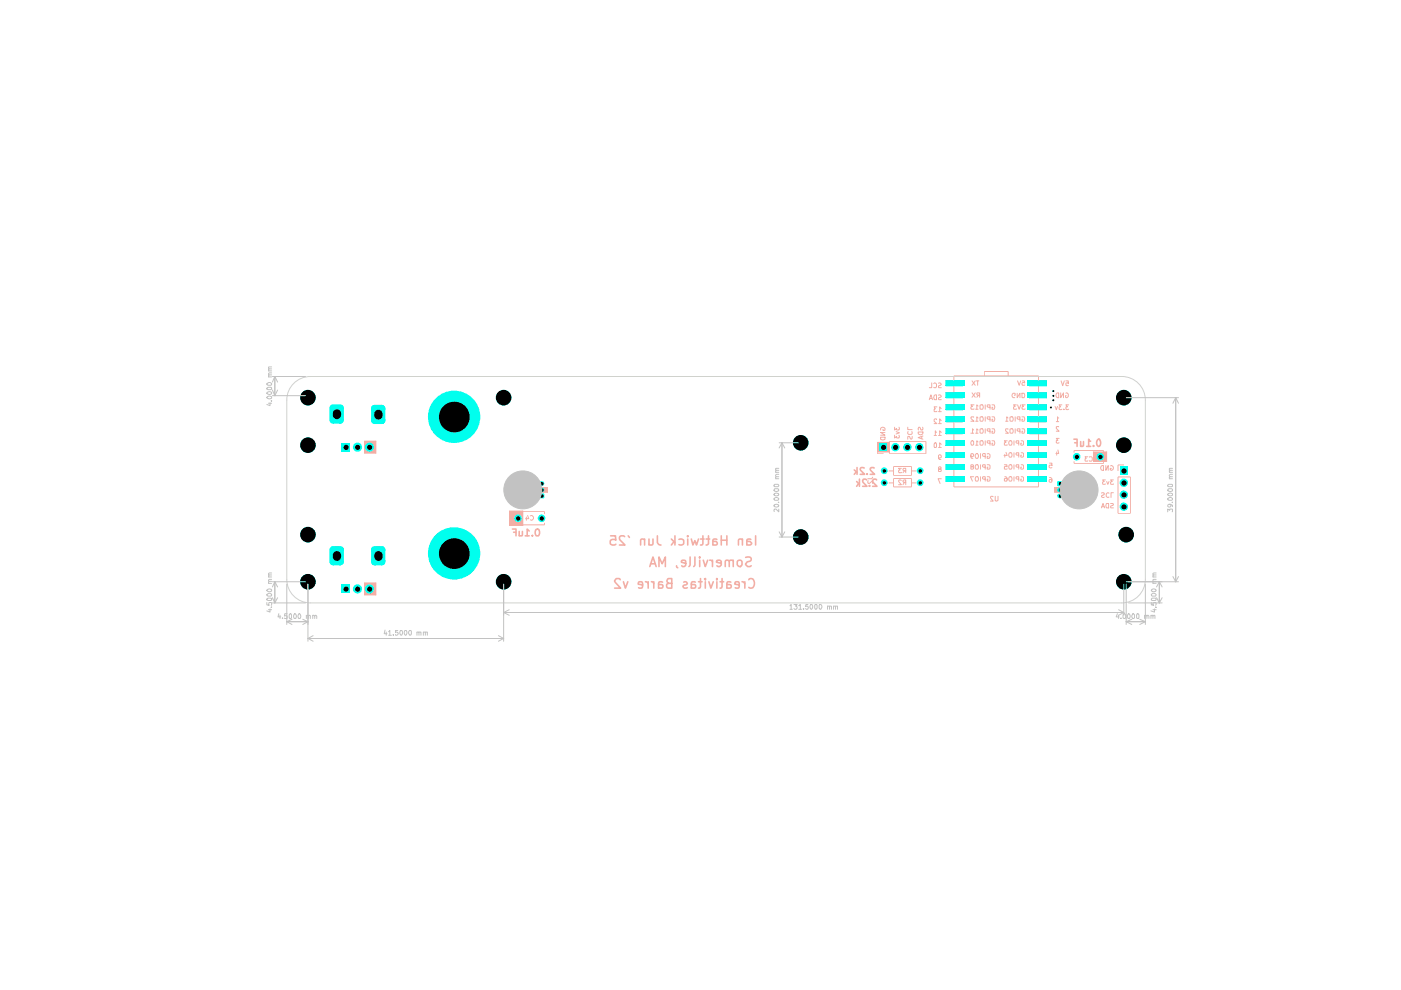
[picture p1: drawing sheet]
<svg xmlns="http://www.w3.org/2000/svg" width="297mm" height="210mm" viewBox="0 0 297 210" stroke-linecap="round" stroke-linejoin="round" font-family="sans-serif">
<g fill="#00c6c4">
<path d="M217.8 80.7h2.1v1.2h-2.1z"/>
<path d="M218.3 80.8h3.6v1h-3.6z"/>
</g>
<path d="M218.3 80.8h3.5v1h-3.5z" fill="none" stroke="#00c6c4" stroke-width=".21"/>
<g fill="#00c6c4">
<path d="M217.8 83.3h2.1v1.1h-2.1z"/>
<path d="M218.3 83.3h3.6v1.1h-3.6z"/>
</g>
<path d="M218.3 83.3h3.5v1h-3.5z" fill="none" stroke="#00c6c4" stroke-width=".21"/>
<g fill="#00c6c4">
<path d="M217.8 85.8h2.1v1.2h-2.1z"/>
<path d="M218.3 85.9h3.6v1h-3.6z"/>
</g>
<path d="M218.3 85.8h3.5v1.1h-3.5z" fill="none" stroke="#00c6c4" stroke-width=".21"/>
<g fill="#00c6c4">
<path d="M217.8 88.3h2.1v1.2h-2.1z"/>
<path d="M218.3 88.4h3.6v1h-3.6z"/>
</g>
<path d="M218.3 88.4h3.5v1h-3.5z" fill="none" stroke="#00c6c4" stroke-width=".21"/>
<g fill="#00c6c4">
<path d="M217.8 90.9h2.1v1.2h-2.1z"/>
<path d="M218.3 91h3.6v1h-3.6z"/>
</g>
<path d="M218.3 90.9h3.5v1h-3.5z" fill="none" stroke="#00c6c4" stroke-width=".21"/>
<g fill="#00c6c4">
<path d="M202.6 88.3h2v1.2h-2z"/>
<path d="M200.6 88.4h3.5v1h-3.5z"/>
</g>
<path d="M200.6 88.4h3.5v1h-3.5z" fill="none" stroke="#00c6c4" stroke-width=".21"/>
<g fill="#00c6c4">
<path d="M202.6 85.8h2v1.2h-2z"/>
<path d="M200.6 85.9h3.5v1h-3.5z"/>
</g>
<path d="M200.6 85.8h3.5v1.1h-3.5z" fill="none" stroke="#00c6c4" stroke-width=".21"/>
<g fill="#00c6c4">
<path d="M202.6 83.3h2v1.1h-2z"/>
<path d="M200.6 83.3h3.5v1.1h-3.5z"/>
</g>
<path d="M200.6 83.3h3.5v1h-3.5z" fill="none" stroke="#00c6c4" stroke-width=".21"/>
<g fill="#00c6c4">
<path d="M202.6 90.9h2v1.2h-2z"/>
<path d="M200.6 91h3.5v1h-3.5z"/>
</g>
<path d="M200.6 90.9h3.5v1h-3.5z" fill="none" stroke="#00c6c4" stroke-width=".21"/>
<g fill="#00c6c4">
<path d="M202.6 80.7h2v1.2h-2z"/>
<path d="M200.6 80.8h3.5v1h-3.5z"/>
</g>
<path d="M200.6 80.8h3.5v1h-3.5z" fill="none" stroke="#00c6c4" stroke-width=".21"/>
<g fill="#00c6c4">
<path d="M217.8 98.5h2.1v1.2h-2.1z"/>
<path d="M218.3 98.6h3.6v1h-3.6z"/>
</g>
<path d="M218.3 98.5h3.5v1.1h-3.5z" fill="none" stroke="#00c6c4" stroke-width=".21"/>
<g fill="#00c6c4">
<path d="M217.8 93.4h2.1v1.2h-2.1z"/>
<path d="M218.3 93.5h3.6v1h-3.6z"/>
</g>
<path d="M218.3 93.5h3.5v1h-3.5z" fill="none" stroke="#00c6c4" stroke-width=".21"/>
<g fill="#00c6c4">
<path d="M217.8 96h2.1v1.1h-2.1z"/>
<path d="M218.3 96h3.6v1.1h-3.6z"/>
</g>
<path d="M218.3 96h3.5v1h-3.5z" fill="none" stroke="#00c6c4" stroke-width=".21"/>
<g fill="#00c6c4">
<path d="M217.8 101h2.1v1.2h-2.1z"/>
<path d="M218.3 101.1h3.6v1h-3.6z"/>
</g>
<path d="M218.3 101.1h3.5v1h-3.5z" fill="none" stroke="#00c6c4" stroke-width=".21"/>
<g fill="#00c6c4">
<path d="M202.6 101h2v1.2h-2z"/>
<path d="M200.6 101.1h3.5v1h-3.5z"/>
</g>
<path d="M200.6 101.1h3.5v1h-3.5z" fill="none" stroke="#00c6c4" stroke-width=".21"/>
<g fill="#00c6c4">
<path d="M202.6 96h2v1.1h-2z"/>
<path d="M200.6 96h3.5v1.1h-3.5z"/>
</g>
<path d="M200.6 96h3.5v1h-3.5z" fill="none" stroke="#00c6c4" stroke-width=".21"/>
<g fill="#00c6c4">
<path d="M202.6 98.5h2v1.2h-2z"/>
<path d="M200.6 98.6h3.5v1h-3.5z"/>
</g>
<path d="M200.6 98.5h3.5v1.1h-3.5z" fill="none" stroke="#00c6c4" stroke-width=".21"/>
<g fill="#00c6c4">
<path d="M202.6 93.4h2v1.2h-2z"/>
<path d="M200.6 93.5h3.5v1h-3.5z"/>
</g>
<path d="M200.6 93.5h3.5v1h-3.5z" fill="none" stroke="#00c6c4" stroke-width=".21"/>
<g fill="none" stroke="#f2aea5" stroke-width=".21">
<path d="M202.2 79.7h18v23.5h-18zM208.7 79.7v-.9h5.1v.9M188.4 99.9h1.1M188.6 93.6h7.7v2.6h-7.7zM189.5 98.9h3.8v1.9h-3.8zM189.7 90.6v.6l.4-.4 .1 .4h.4v-.6M189.7 92.3v.6l.4-.4 .1 .4h.4v-.6M190 91.5l.7 .3-.7 .2M191.1 99.3h-.6l.4 .3-.4 .2 .1 .4 .5-.1M191.8 99.8l-.4 .4M192 99.8l-.5-.1v-.4h.5v.9M192.5 90.6v.5h.9"/>
<path d="M192.5 91.5v.4l.1 .2h.6l.2-.2-.1-.4M193.3 99.9h.9M193.4 92.5v.4l-.2 .2-.2-.2-.2-.4h-.3v.6M194.7 91.6h1a.52 .52 0 0 1-.5 .6 .52 .52 0 0 1-.5-.6zM195.4 92.5v.5M195.6 90.6v.6h-.3a.44 .44 0 0 0-.6-.5v.5M195.7 92.4l-1 .4 1 .3M197 84.7l.4-1 .3 1M197.1 84.5h.4M197.5 81.2v1h-.5M198 81.4l.2-.2 .4 .2-.1 .7h-.5M198 83.9l.6-.2v1h-.6z"/>
<path d="M198 92.4h.6M198.1 94l.3-.1 .2 .2-.1 .8h-.4l-.1-.2zM198.6 91.7l-.3-.4v1.1M198.6 89l-.1-.2h-.3l-.2 .2v.3l.6 .5h-.6M198.6 86.3h-.6l.3 .4-.3 .1v.4h.6M199 96.9l.2 .2 .3-.1v-.5l-.3-.1-.2 .2v.6l.2 .2h.3M199 83.8l.3-.1 .3 .3-.2 .2-.4 .2v.3h.6M199 81.3l.3-.1 .3 .2-.2 .3-.4 .2v.2l.6 .1M199 94.9h.6M199 92.4h.6M199 87.3h.6M199 89.8h.6"/>
<path d="M199.2 99.5l-.2 .1v.3l.5 .1v-.5h-.3l-.2-.2 .2-.3 .4 .2-.3 .3M199.6 94.2l-.4-.3v1M199.6 91.7l-.4-.4v1.1M199.6 86.6l-.4-.3v1M199.6 89.1l-.4-.3v1M205.8 96.6v.2a.35 .35 0 0 0 .5 0 .35 .35 0 0 0 0-.5 .35 .35 0 0 0-.5 0v.6l.2 .3h.3M205.8 91.8h.6M206 99h-.2l.1 .5h.4l.1-.2-.1-.3-.5-.1 .1-.4h.4l.1 .2-.2 .3M206 93.5l.4 .1v.6l-.1 .2a.52 .52 0 0 1-.5-.4 .52 .52 0 0 1 .2-.5zM206.1 83.3l.7 .9M206.1 80.8l.7 .9M206.4 88.5l-.5-.1-.1 .2 .7 .7h-.7"/>
<path d="M206.4 91.2l-.2-.3v.9M206.5 85.8h-.7l.4 .4-.4 .1 .1 .5 .6-.1M206.8 83.3l-.7 .9M206.8 80.8l-.7 .9M206.9 98.6h.5v.5l-.1 .4-.4-.1zM206.9 89.3h.5M206.9 91.8h.5M206.9 86.8h.5M206.9 94.4h.5M207 96.2h.2a.66 .66 0 0 1 .1 1h-.4a.66 .66 0 0 1 .1-1zM207 80.8h.5M207.3 80.8v.9"/>
<path d="M207.4 88.6l-.3-.2v.9M207.4 91.2l-.3-.3v.9M207.4 86.1l-.3-.3v1M207.4 93.7l-.3-.2v.9M207.4 83.8l-.3 .4M207.7 83.8l-.6-.1v-.3l.6-.1v.9M207.8 88.5h.6l.1 .5-.2 .3-.5-.1zM207.8 91h.6l.1 .5-.2 .3h-.5zM207.8 85.9h.6l.1 .5-.2 .4-.5-.1zM207.8 93.5h.6l.1 .6-.2 .3-.5-.1zM207.9 96.2v1M207.9 98.5v1"/>
<path d="M208.9 96.8l-.5-.1-.1-.3 .2-.2h.4v1M208.9 99h-.4l-.2-.1 .1-.4h.5v1M208.9 85.8v1M208.9 88.4v.9M208.9 90.9v.9M208.9 93.5v.9M209.3 96.3l.3-.1 .3 .2v.5l-.2 .3h-.4v-.4h.2M209.3 98.5h.4l.2 .2v.6l-.2 .2h-.4v-.5h.2M209.9 88.9l-.6-.1v-.3l.6-.1v.9M209.9 91.4l-.6-.1v-.3l.6-.1v.9M209.9 86.3h-.6v-.4l.6-.1v1M209.9 94l-.6-.1v-.4h.6v.9"/>
<path d="M210.3 88.4l.5 .1 .1 .4-.2 .4h-.4v-.4h.2M210.3 90.9l.5 .1 .1 .4-.2 .4h-.4v-.4h.2M210.3 85.8l.5 .1 .1 .4-.2 .5h-.4v-.5h.2M210.3 93.5h.5l.1 .5-.2 .4h-.4v-.4h.2M213 98.5h.5v.5h-.5v.4h.5M213 96.3v.6M213.2 89.3h.5M213.3 95.9l.2 .7h-.6M213.5 93.5h-.5l.3 .3-.3 .1v.4h.5M213.7 91l-.4-.1-.1 .4 .6 .5h-.6M213.7 88.6l-.2-.2v.9M214 96.1h.5l.1 .5-.2 .3-.4-.1z"/>
<path d="M214 93.5h.5l.1 .6-.2 .3-.4-.1zM214 98.6h.5l.1 .5-.2 .4-.4-.1zM214.1 91h.6l.1 .5-.2 .3h-.5zM214.1 88.5h.6l.1 .5-.2 .3-.5-.1zM215 93.5v.9M215 96v.9M215 98.5v1M215.1 83.8h.1v-.3l-.4-.1a.55 .55 0 0 0 0 .9h.4M215.2 88.4v.9M215.2 90.9v.9M215.5 85.8h-.6l.3 .4-.3 .1v.4h.6M215.7 83.4v.9l.6-.9v.9"/>
<path d="M215.7 80.8l.4 .9 .3-.9M215.7 85.8l.4 1 .3-1M216 96.5h-.4l-.2-.2 .1-.3h.5v.9M216 94h-.4l-.2-.2 .1-.3h.5v.9M216 99h-.4l-.2-.1 .1-.4h.5v1M216.3 91.4l-.6-.1v-.3l.6-.1v.9M216.3 88.9l-.6-.1v-.3l.6-.1v.9M216.5 96h.3l.2 .2v.6l-.2 .1h-.3l-.1-.4h.2M216.5 93.5h.3l.2 .1v.6l-.2 .2h-.3l-.1-.4h.2M216.5 98.5h.3l.2 .2v.6l-.2 .2h-.3l-.1-.5h.2M216.7 83.4l.5 .1 .1 .4-.2 .4h-.4zM216.7 90.9l.5 .1 .1 .4-.2 .4h-.4v-.4h.1"/>
<path d="M216.7 88.4l.5 .1 .1 .4-.2 .4h-.4v-.4h.1M216.8 80.8h.4l.1 .4-.5-.1-.1 .2 .1 .4 .5-.1M217.4 85.8h-.7l.3 .4-.3 .1 .1 .5 .6-.1M225 80.8l.3 1 .4-1M226 80.8h.5v.5h-.5v.4h.5M188.4 102.4h1.1M189.5 101.5h3.8v1.7h-3.8zM191.1 101.8h-.4l-.2 .1 .6 .9h-.6M191.8 102.3l-.4 .5M192 102.3h-.5l-.1-.4 .6-.1v1M193.3 102.4h.9M199.6 101.5h-.7l.4 1"/>
<path d="M206.4 101.1h-.6l.4 .9M206.9 101.2h.5v.5l-.1 .3-.4-.1zM207.9 101.1v.9M208.9 101.6h-.4l-.2-.2 .1-.3h.5v.9M209.3 101.1h.4l.2 .1v.6l-.2 .2h-.4v-.4h.2M210.6 105.3l-.4-.1-.2 .2 .6 .8h-.6M211 105.2v1h.2l.4-.1v-.9M213 101.1h.3a.73 .73 0 0 1 .2 .9l-.5-.1v-.4l.3-.1 .2 .2M214 101.2h.5l.1 .5-.2 .3-.4-.1zM215 101.1v.9M216 101.6h-.4l-.2-.2 .1-.3h.5v.9M216.5 101.1h.3l.2 .1v.6l-.2 .2h-.3l-.1-.4h.2"/>
<path d="M223.6 103.4h2.4v1h-2.4z"/>
</g>
<path d="M223.6 103.4h2.4v1h-2.4z" fill="#f2aea5"/>
<g fill="none" stroke="#f2aea5" stroke-width=".21">
<path d="M222.5 98.2h.5v.5l-.5-.1-.1 .4 .3 .2 .3-.1M223.7 86.2l.3 .7 .2-.7M224 83.5l.5-.2v1a.55 .55 0 0 1-.6-.3 .55 .55 0 0 1 .1-.5zM224 89.4h.5M224 95.8v.7M224.3 95.4l.2 .8h-.6M224.5 90.5h-.5v.3l.6 .6h-.6M224.5 88.6l-.3-.2v1M224.6 92.9h-.6l.3 .5-.3 .1v.4h.6M224.9 83.3v1l.6-1v1M225.1 85.8h-.5l.3 .5h-.3v.5h.5M225.6 86.8v.1"/>
<path d="M226 83.4l.2-.1 .3 .3v.5l-.3 .2-.3-.1v-.3h.2M226.6 85.8h-.6l.3 .5h-.3v.5h.6M227.7 96v-.5h6.3v.5M227.7 97.8v.4h6.3v-.4M230.6 96.8h-.5l.2 .4-.2 .1v.4h.5M231 96.9l.4-.1 .2 .2v.6l-.2 .2-.4-.1M231.8 95.8h2.8v2.1h-2.8zM222.5 101.2h.3l.2 .3v.7l-.3 .1-.3-.2 .1-.4h.4l.1 .1M233.5 104.5h.6v.4a.44 .44 0 0 0-.5 .5h.5M233.5 107.7l.4-.9 .3 .9M233.6 107.4h.5M234.4 101.8h-.6l.3 .3-.3 .1v.4h.6"/>
<path d="M234.5 106.8h.5v.9l-.5-.1zM234.6 102.1l.3 .6 .2-.6M235.1 104.5h-.2l-.4 .2v.5l.4 .3 .2-.1M235.5 106.8h.5a.44 .44 0 0 1-.1 .4 .44 .44 0 0 1-.4 .1l.1 .4h.5M236.1 104.5h-.5v1M236.1 101.8h-.6l.3 .3-.3 .1v.4h.6M237 101.1h2.7v7.7h-2.7z"/>
</g>
<path d="M227.7 93.1h.7v1.5M227.9 93.9h.5M229.1 93.6v1M229.7 93.6v.9l-.2 .1-.4-.1M230.4 94.6h.8M231.2 93.5l-.3-.1-.1-.3v1.5M231.8 94.5v.1M232.7 93.3l.1-.2a.89 .89 0 0 1 .4 1.5h-.2a.87 .87 0 0 1-.3-1.3z" fill="none" stroke="#f2aea5" stroke-width=".34"/>
<path d="M231.8 95.8h2.8v2.1h-2.8z" fill="#f2aea5"/>
<path d="M186.1 93.8h2.4v2h-2.4zM233.4 98.9l.5-.2v1a.55 .55 0 0 1-.5-.2 .55 .55 0 0 1 0-.6zM234.5 98.7v1l.5-1v1M235.5 98.8a.46 .46 0 0 1 .6 .5 .46 .46 0 0 1-.7 .3v-.3h.2M238.3 98.6h-1.3v1.3" fill="none" stroke="#f2aea5" stroke-width=".21"/>
<path d="M186.1 93.8h2.4v2h-2.4z" fill="#f2aea5"/>
<path d="M186 94.9v1.3h1.3M186.7 92.7h.9v.4l-.4 .2-.4-.1zM187.2 91v.3h.4v-.5a.55 .55 0 0 0-.9 0v.4M187.6 91.7h-.9l.9 .6h-.9M184.1 101.9l-.1 .5 .2 .1 .8-.6v.6M185 101.2l-.2 .3h-.8M77.3 123.6h2.4v2.5h-2.4z" fill="none" stroke="#f2aea5" stroke-width=".21"/>
<path d="M181.1 99.6l.6 .5M181.7 99.1v1.5M183.2 99.2l-.6-.1a.36 .36 0 0 0-.1 .6l.8 .9h-.9M185.3 99.2l-.5-.1-.3 .5 .9 1h-.9M181.5 100.1l-.4 .5M181.6 102.1l.6 .6M182 102.5l-.4 .6M182.2 101.6v1.5M183.7 101.8l-.6-.2-.2 .4 .9 1.1h-.9M183.8 100.5v.1M184.3 102.9v.2M185.9 101.8l-.2-.2h-.4l-.3 .4 .9 1.1h-.9" fill="none" stroke="#f2aea5" stroke-width=".34"/>
<path d="M77.3 123.6h2.4v2.5h-2.4z" fill="#f2aea5"/>
<path d="M77.3 93.5h2.4v2.6h-2.4z" fill="none" stroke="#f2aea5" stroke-width=".21"/>
<path d="M77.3 93.5h2.4v2.6h-2.4z" fill="#f2aea5"/>
<path d="M108 108.4h2.8v3h-2.8zM109.2 108.5v.5M109.2 110.9v.4" fill="none" stroke="#f2aea5" stroke-width=".21"/>
<path d="M108 108.4h2.8v3h-2.8z" fill="#f2aea5"/>
<path d="M108.6 112.2h.8v1.4M108.9 112.8h.5M110.1 112.7v.9M110.8 112.7l-.1 .9-.6-.1M111.4 113.6h.8M112.2 112.6l-.4-.4v1.4M112.9 113.5v.1M113.6 112.3l.3-.1a.79 .79 0 0 1 .6 .6 .79 .79 0 0 1-.4 .8h-.4l-.1-.2-.1-.6z" fill="none" stroke="#f2aea5" stroke-width=".34"/>
<path d="M109.2 108.5h6.3v.5M111.6 109.6v.7M111.9 109.3l.2 .7h-.7M112.5 109.4l.3-.1 .3 .4-.3 .6-.3-.1M113.8 103.4h2.3v1h-2.3zM115.5 110.9v.4h-6.3" fill="none" stroke="#f2aea5" stroke-width=".21"/>
<path d="M113.8 103.4h2.3v1h-2.3z" fill="#f2aea5"/>
<g fill="none" stroke="#f2aea5" stroke-width=".34">
<path d="M129.5 113.6h1l.1 .9a.8 .8 0 0 0-1.2 .2v.5a.77 .77 0 0 0 1.2 .2M132.4 113.8l-.2-.2h-.5l-.3 .2-.1 .4 1.2 1.4h-1.2M133.2 113.6l.2 .3M136.7 114.5l-.1-.1a.48 .48 0 0 0-.8 .1v1.1M136.7 114.3v1.3M137.6 114.3v1.3M137.9 119.5h1M138.4 114.3v1.2l-.5 .1-.3-.2M139.4 113.6v1.4a.71 .71 0 0 0 .7 .6M142.3 114.3l.8 .7M142.9 114.8l-.6 .8M143.1 113.6v2"/>
<path d="M143.4 120l.3 .4M143.9 114.4a.72 .72 0 0 1 1.1 .2v.6a.72 .72 0 0 1-1.1 .3M145.4 119.5l-.9-.3v-.3a.6 .6 0 0 1 .9 .1l-.1 1-.3 .1h-.3l-.2-.1M145.8 113.6v.2M145.8 114.3v1.3M146.3 118.1v1.7l-.2 .3M146.6 114.3l.3 1.3 .4-1 .4 1 .4-1.3M147.3 118.1v1.7l-.2 .3M148.4 118.1v.2M148.4 118.8v1.3M148.5 114.3h.8M149 113.6v1.7l-.1 .2-.4 .1"/>
<path d="M149.1 118.8l.4 1.3 .5-1.3M149.7 114.3h.8M150.2 113.6v1.7l-.5 .3M150.5 118.8l.4 .1 .2 .2M151.1 118.8v1.3M151.1 114.7l.7 .1a.45 .45 0 0 1 .2 .7h-.9M152 114.4h-.8l-.1 1.2M152.9 119.5l-1-.3v-.2a.6 .6 0 0 1 1 0v.8l-.3 .3-.6-.1M152.9 114.5h1.2M152.9 113.6v2M154.1 113.6v2M154.6 119a.47 .47 0 0 0-.4-.2 .47 .47 0 0 0-.4 .2v1.1"/>
<path d="M155.5 118.9l-.3-.1-.5 .1-.1 1.2M155.5 118.8v1.3M156.4 118.9l.6-.1 .3 .3v.6l-.3 .4-.6-.2zM157.4 114.5l-.2-.2-.6 .1v1.2M157.4 114.3v1.3M158.1 118.2a.86 .86 0 0 1 1.2 .2 .46 .46 0 0 1-.5 .6l-.5 .2-.2 .5 .4 .4h.5l.3-.1M158.3 114.7l.7 .1 .4 .5a.74 .74 0 0 1-1.1 .2M159.2 114.4a.6 .6 0 0 0-.9 .1v1.1M160.2 113.6v2M131.5 122.9l-.3-.2h-.5l-.4 .6 1.3 1.4h-1.3M132.2 123.3l.4 1.4 .5-1.4M136.2 124l-.9-.1 .1-.5 .6-.1 .2 .4v.9h-.8"/>
<path d="M136.8 123.3l.5 .2 .1 .3M137.4 123.3v1.4M137.8 120.1l.6-2 .7 2M138.1 123.3l.3 .1 .2 .4M138.6 123.3v1.4M139.6 123.9l.9 .1 .1 .2-.1 .4h-.9M139.7 120.1v-2l.7 1.4 .7-1.4v2M140.5 123.4h-.8l-.1 1.3M141.7 123.7a.52 .52 0 0 0-.4 .5 .52 .52 0 0 0 .4 .5h.7v-2l-.8 .1-.2 .3 .1 .3 .2 .3h.7M145 123.4l.4-.1 .3 .5-.7 .3-.2 .3a.6 .6 0 0 0 .9 .2M146.6 123.9l.8 .1a.45 .45 0 0 1-.2 .7l-.6-.1M147.4 123.4h-.7l-.1 1.3"/>
<path d="M148.1 123.3h.8M148.5 122.7v1.7l-.1 .2-.3 .1M149.5 122.7v.2l-.1-.1 .1-.1v.2M149.5 123.3v1.4M150.3 123.3l.4 1.4 .5-1.4M152 122.7v.2M152 123.3v1.4M152.7 123.3h.7M153.1 122.7v1.7l-.1 .2-.3 .1M154.1 123.9l.9 .1v.2v.4h-.9M155 123.4h-.8l-.1 1.3M156.7 124l-.9-.1 .1-.5 .6-.1 .2 .4-.1 .9h-.7"/>
<path d="M157.3 123.3l.4 .1 .2 .4M157.9 123.3v1.4M158.8 122.9v-.1a.96 .96 0 0 1 1.1 .4 .96 .96 0 0 1-.1 1.2 .65 .65 0 0 1-1 .1"/>
</g>
<g fill="#0fe">
<path d="M114.4 104.9h.8v.5h-.8z"/>
<circle cx="96.3" cy="117.3" r="3.4"/>
<circle cx="106.8" cy="123.3" r="1.65"/>
<circle cx="114.8" cy="109.9" r=".8"/>
<circle cx="96.3" cy="117.3" r="5.5"/>
<circle cx="109.8" cy="109.9" r=".8"/>
<circle cx="96.3" cy="88.4" r="3.4"/>
</g>
<path d="M114.4 104.9h.8v.5h-.8z" fill="none" stroke="#0fe" stroke-width=".51"/>
<path d="M114.7 102.5h.2M114.7 103.9h.2" fill="none" stroke="#0fe" stroke-width="1"/>
<g fill="#0fe">
<path d="M72.4 123.9h1.8v1.8h-1.8z"/>
<path d="M70.6 116.6h1.6v2.5h-1.6z"/>
<circle cx="96.3" cy="88.4" r="5.5"/>
<circle cx="106.8" cy="84.3" r="1.65"/>
<circle cx="75.8" cy="124.9" r=".97"/>
</g>
<path d="M70.6 116.6h1.6v2.5h-1.6z" fill="none" stroke="#0fe" stroke-width="1.5"/>
<path d="M79.4 116.6h1.6v2.5h-1.6z" fill="#0fe"/>
<path d="M79.4 116.6h1.6v2.5h-1.6z" fill="none" stroke="#0fe" stroke-width="1.5"/>
<g fill="#0fe">
<path d="M72.4 94h1.8v1.7h-1.8z"/>
<path d="M70.6 86.5h1.6v2.6h-1.6z"/>
<circle cx="65.3" cy="123.3" r="1.65"/>
<circle cx="78.3" cy="124.9" r=".97"/>
<circle cx="65.3" cy="113.4" r="1.65"/>
<circle cx="78.3" cy="94.8" r=".97"/>
<circle cx="75.8" cy="94.8" r=".97"/>
<circle cx="65.3" cy="84.3" r="1.65"/>
</g>
<path d="M70.6 86.5h1.6v2.6h-1.6z" fill="none" stroke="#0fe" stroke-width="1.5"/>
<path d="M79.4 86.6h1.6v2.5h-1.6z" fill="#0fe"/>
<path d="M79.4 86.6h1.6v2.5h-1.6z" fill="none" stroke="#0fe" stroke-width="1.5"/>
<g fill="#0fe">
<path d="M224.4 102.3h.8v.6h-.8z"/>
<circle cx="65.3" cy="94.4" r="1.65"/>
<circle cx="238.3" cy="102.3" r=".89"/>
<circle cx="238.3" cy="104.9" r=".89"/>
<circle cx="238.3" cy="107.4" r=".89"/>
<circle cx="238.3" cy="123.3" r="1.65"/>
</g>
<path d="M224.4 102.3h.8v.6h-.8z" fill="none" stroke="#0fe" stroke-width=".51"/>
<path d="M224.6 105.1h.3M224.6 103.9h.3" fill="none" stroke="#0fe" stroke-width="1"/>
<g fill="#0fe">
<path d="M202.5 101h2.1v1.2h-2.1z"/>
<path d="M200.6 101.1h3.5v1h-3.5z"/>
<circle cx="238.8" cy="113.4" r="1.65"/>
<circle cx="192.4" cy="94.8" r=".89"/>
<circle cx="194.9" cy="94.8" r=".89"/>
<circle cx="189.8" cy="94.8" r=".89"/>
<circle cx="195.1" cy="99.8" r=".72"/>
<circle cx="195.1" cy="102.3" r=".72"/>
</g>
<path d="M200.6 101.1h3.5v1h-3.5z" fill="none" stroke="#0fe" stroke-width=".21"/>
<g fill="#0fe">
<path d="M202.5 98.5h2.1v1.1h-2.1z"/>
<path d="M200.6 98.5h3.5v1.1h-3.5z"/>
</g>
<path d="M200.6 98.5h3.5v1.1h-3.5z" fill="none" stroke="#0fe" stroke-width=".21"/>
<g fill="#0fe">
<path d="M202.5 95.9h2.1v1.2h-2.1z"/>
<path d="M200.6 96h3.5v1h-3.5z"/>
</g>
<path d="M200.6 96h3.5v1h-3.5z" fill="none" stroke="#0fe" stroke-width=".21"/>
<g fill="#0fe">
<path d="M202.5 93.4h2.1v1.2h-2.1z"/>
<path d="M200.6 93.5h3.5v1h-3.5z"/>
</g>
<path d="M200.6 93.5h3.5v1h-3.5z" fill="none" stroke="#0fe" stroke-width=".21"/>
<g fill="#0fe">
<path d="M202.5 90.8h2.1v1.2h-2.1z"/>
<path d="M200.6 90.9h3.5v1h-3.5z"/>
</g>
<path d="M200.6 90.9h3.5v1h-3.5z" fill="none" stroke="#0fe" stroke-width=".21"/>
<g fill="#0fe">
<path d="M237.4 99h1.7v1.7h-1.7z"/>
<path d="M186.5 94h1.6v1.7h-1.6z"/>
<path d="M217.8 83.2h2v1.2h-2z"/>
<path d="M218.3 83.3h3.5v1h-3.5z"/>
<circle cx="228.3" cy="96.8" r=".8"/>
<circle cx="238.3" cy="84.3" r="1.65"/>
<circle cx="233.3" cy="96.8" r=".8"/>
<circle cx="238.3" cy="94.4" r="1.65"/>
<circle cx="187.5" cy="99.8" r=".72"/>
<circle cx="169.8" cy="93.9" r="1.65"/>
<circle cx="169.8" cy="113.9" r="1.65"/>
<circle cx="187.5" cy="102.3" r=".72"/>
</g>
<path d="M218.3 83.3h3.5v1h-3.5z" fill="none" stroke="#0fe" stroke-width=".21"/>
<g fill="#0fe">
<path d="M217.8 85.8h2v1.1h-2z"/>
<path d="M218.3 85.8h3.5v1.1h-3.5z"/>
</g>
<path d="M218.3 85.8h3.5v1.1h-3.5z" fill="none" stroke="#0fe" stroke-width=".21"/>
<g fill="#0fe">
<path d="M217.8 80.7h2v1.2h-2z"/>
<path d="M218.3 80.8h3.5v1h-3.5z"/>
</g>
<path d="M218.3 80.8h3.5v1h-3.5z" fill="none" stroke="#0fe" stroke-width=".21"/>
<g fill="#0fe">
<path d="M217.8 88.3h2v1.2h-2z"/>
<path d="M218.3 88.4h3.5v1h-3.5z"/>
</g>
<path d="M218.3 88.4h3.5v1h-3.5z" fill="none" stroke="#0fe" stroke-width=".21"/>
<g fill="#0fe">
<path d="M217.8 98.5h2v1.1h-2z"/>
<path d="M218.3 98.5h3.5v1.1h-3.5z"/>
</g>
<path d="M218.3 98.5h3.5v1.1h-3.5z" fill="none" stroke="#0fe" stroke-width=".21"/>
<g fill="#0fe">
<path d="M217.8 95.9h2v1.2h-2z"/>
<path d="M218.3 96h3.5v1h-3.5z"/>
</g>
<path d="M218.3 96h3.5v1h-3.5z" fill="none" stroke="#0fe" stroke-width=".21"/>
<g fill="#0fe">
<path d="M217.8 93.4h2v1.2h-2z"/>
<path d="M218.3 93.5h3.5v1h-3.5z"/>
</g>
<path d="M218.3 93.5h3.5v1h-3.5z" fill="none" stroke="#0fe" stroke-width=".21"/>
<g fill="#0fe">
<path d="M217.8 90.8h2v1.2h-2z"/>
<path d="M218.3 90.9h3.5v1h-3.5z"/>
</g>
<path d="M218.3 90.9h3.5v1h-3.5z" fill="none" stroke="#0fe" stroke-width=".21"/>
<g fill="#0fe">
<path d="M217.8 101h2v1.2h-2z"/>
<path d="M218.3 101.1h3.5v1h-3.5z"/>
</g>
<path d="M218.3 101.1h3.5v1h-3.5z" fill="none" stroke="#0fe" stroke-width=".21"/>
<g fill="#0fe">
<path d="M202.5 88.3h2.1v1.2h-2.1z"/>
<path d="M200.6 88.4h3.5v1h-3.5z"/>
</g>
<path d="M200.6 88.4h3.5v1h-3.5z" fill="none" stroke="#0fe" stroke-width=".21"/>
<g fill="#0fe">
<path d="M202.5 85.8h2.1v1.1h-2.1z"/>
<path d="M200.6 85.8h3.5v1.1h-3.5z"/>
</g>
<path d="M200.6 85.8h3.5v1.1h-3.5z" fill="none" stroke="#0fe" stroke-width=".21"/>
<g fill="#0fe">
<path d="M202.5 83.2h2.1v1.2h-2.1z"/>
<path d="M200.6 83.3h3.5v1h-3.5z"/>
</g>
<path d="M200.6 83.3h3.5v1h-3.5z" fill="none" stroke="#0fe" stroke-width=".21"/>
<g fill="#0fe">
<path d="M202.5 80.7h2.1v1.2h-2.1z"/>
<path d="M200.6 80.8h3.5v1h-3.5z"/>
</g>
<path d="M200.6 80.8h3.5v1h-3.5z" fill="none" stroke="#0fe" stroke-width=".21"/>
<path d="M62 81.6a5 5 0 0 1 3.8-1.8h172a5 5 0 0 1 5 5v38a5 5 0 0 1-5 5h-172a5 5 0 0 1-5-5v-38a5 5 0 0 1 1.2-3.2z" fill="none" stroke="#d0d2cd" stroke-width=".21"/>
<g fill="#000">
<path d="M222.7 86.2l.3 .2-.1 .2-.3-.2zM223.2 83.7l.3 .2-.1 .2-.3-.2zM223.2 84.7l.3 .2-.1 .2-.3-.2zM223.2 82.7l.3 .2-.1 .2-.3-.2z"/>
<circle cx="65.3" cy="94.4" r="1.65"/>
<circle cx="65.3" cy="84.3" r="1.65"/>
<circle cx="73.4" cy="94.9" r=".55"/>
<circle cx="75.8" cy="94.9" r=".55"/>
<circle cx="78.4" cy="94.9" r=".55"/>
<circle cx="96.3" cy="88.4" r="3.3"/>
<circle cx="106.8" cy="84.3" r="1.65"/>
<circle cx="169.8" cy="93.9" r="1.65"/>
<circle cx="187.3" cy="94.9" r=".55"/>
<circle cx="187.5" cy="99.8" r=".38"/>
<circle cx="189.9" cy="94.9" r=".55"/>
<circle cx="192.4" cy="94.9" r=".55"/>
<circle cx="195" cy="94.9" r=".55"/>
<circle cx="195.1" cy="99.8" r=".38"/>
<circle cx="228.3" cy="96.9" r=".47"/>
<circle cx="233.3" cy="96.9" r=".47"/>
<circle cx="238.3" cy="94.4" r="1.65"/>
<circle cx="238.3" cy="84.3" r="1.65"/>
<circle cx="238.3" cy="99.9" r=".55"/>
<circle cx="65.3" cy="113.4" r="1.65"/>
<circle cx="96.3" cy="117.4" r="3.3"/>
<circle cx="109.9" cy="109.9" r=".47"/>
<circle cx="114.9" cy="103.9" r=".38"/>
<circle cx="114.9" cy="105.2" r=".38"/>
<circle cx="114.9" cy="102.6" r=".38"/>
<circle cx="114.9" cy="109.9" r=".47"/>
<circle cx="169.8" cy="113.9" r="1.65"/>
<circle cx="187.5" cy="102.4" r=".38"/>
<circle cx="195.1" cy="102.4" r=".38"/>
<circle cx="224.8" cy="102.6" r=".38"/>
<circle cx="224.8" cy="105.2" r=".38"/>
<circle cx="224.8" cy="103.9" r=".38"/>
<circle cx="238.3" cy="107.5" r=".55"/>
<circle cx="238.3" cy="102.4" r=".55"/>
<circle cx="238.3" cy="104.9" r=".55"/>
<circle cx="238.8" cy="113.4" r="1.65"/>
<circle cx="65.3" cy="123.3" r="1.65"/>
<circle cx="73.4" cy="124.9" r=".55"/>
<circle cx="75.8" cy="124.9" r=".55"/>
<circle cx="78.4" cy="124.9" r=".55"/>
<circle cx="106.8" cy="123.3" r="1.65"/>
<circle cx="238.3" cy="123.3" r="1.65"/>
</g>
<path d="M71.4 87.7v.3M80.2 87.7v.4M71.4 117.7v.4M80.2 117.7v.4" fill="none" stroke="#000" stroke-width="1.8"/>
<circle cx="228.8" cy="103.9" r="4" fill="#c2c2c2"/>
<g fill="none" stroke="#c2c2c2" stroke-width=".21">
<path d="M165.1 99.7h-.6v.4M165.1 99.3h-.6l-.1 .3 .2 .1M165.2 93.9h4.1M165.8 93.9v20M165.8 93.9l.6 1.1M165.8 93.9l-.6 1.1M238.8 84.3h11.1M248.6 99.7h-.6v.4M248.6 99.3h-.6l-.1 .3 .2 .1M249.3 84.3v39M249.3 84.3l.6 1.2M249.3 84.3l-.6 1.2"/>
<path d="M164.1 105.7a.58 .58 0 0 1 1 .1l-.2 .3h-.6zM164.1 102.9l.2-.2h.6l.2 .3-.2 .2h-.6zM164.2 107a.58 .58 0 0 1 .9 .3 .58 .58 0 0 1-1-.1zM164.2 104.6a.58 .58 0 0 1 .9 .3 .58 .58 0 0 1-1-.1zM164.2 103.7l.7-.1 .2 .3a.55 .55 0 0 1-.5 .3 .55 .55 0 0 1-.5-.3zM164.4 101.5h.7M164.4 100.1h.7M165 106.5h.1M165.1 107.9v.6l-.6-.6h-.3v.5M165.1 101.1h-.6v.4M165.1 100.6h-.5l-.2 .1 .2 .4M165.2 113.9h4.1"/>
<path d="M165.2 112.8l.6 1.1M166.4 112.8l-.6 1.1M247.6 108.5v-.6l.4 .3 .1-.3h.4v.6M247.6 105.7l.7-.2 .3 .1v.3l-.2 .2h-.6zM247.6 102.9l.2-.2h.6l.2 .1v.3l-.8 .1zM247.7 104.6l.6-.1 .3 .2a.53 .53 0 0 1-.5 .4 .53 .53 0 0 1-.5-.3zM247.7 103.7l.7-.1 .2 .2a.53 .53 0 0 1-.5 .4 .53 .53 0 0 1-.5-.3zM247.9 101.5h.7M247.9 100.1h.7M248 106.9l.2 .1a.32 .32 0 0 1-.1 .4 .32 .32 0 0 1-.4 0 .32 .32 0 0 1 0-.4 .73 .73 0 0 1 .9 .2v.2M248.5 106.5h.1M248.6 101.1h-.6v.4"/>
<path d="M248.6 100.6h-.5l-.2 .1 .2 .4M106.8 123.9v6.6M106.8 129.9h131.5M106.8 129.9l1.2 .6M108 129.3l-1.2 .6M167.5 128.4l.2-.2v1M167.5 129.2h.5M168.3 128.2h.7l-.3 .3 .3 .3-.1 .3-.4 .1-.2-.2M169.3 128.4l.4-.2v1M169.3 129.2h.6M170.4 129v.2M171.3 128.2h-.4l-.1 .4 .4-.1 .2 .3-.1 .3-.3 .1-.2-.2"/>
<path d="M171.8 128.3l.1-.1a.52 .52 0 0 1 .4 .4 .52 .52 0 0 1-.3 .6l-.3-.4zM172.8 128.2h.4v.1v.6l-.2 .3-.3-.3zM173.8 128.2a.52 .52 0 0 1 .5 .4 .52 .52 0 0 1-.4 .6l-.2-.3zM175.4 128.6h.5v.6M175.4 128.5v.7M175.9 128.6h.4v.6M176.7 128.6l.4-.1v.7M176.7 128.5v.7M177.1 128.6l.5-.1v.7M236.9 130.1l-.2 .7h.6M237.2 129.3l1.1 .6M237.7 131v.1"/>
<path d="M238.3 123.9v6.6M238.3 129.9l-1.1 .6v.6M238.4 130.1a.53 .53 0 0 1 .3 .6 .53 .53 0 0 1-.4 .4l-.2-.1v-.6zM238.8 123.3h11.1M238.8 123.9v8.5M238.8 131.8h4M238.8 131.8l1.2 .6M239.3 130.1a.53 .53 0 0 1 .3 .6 .53 .53 0 0 1-.4 .4l-.2-.6zM239.3 127.8h7.1M240 131.3l-1.2 .5M240.2 130.1l.4 .3v.6l-.2 .1a.54 .54 0 0 1-.5-.4 .54 .54 0 0 1 .3-.6zM241.1 130.1l.4 .3-.1 .7h-.3l-.1-.1v-.6z"/>
<path d="M241.7 131.3l1.1 .5M242.7 130.5h.3l.2 .1v.5M242.7 130.5v.6M242.8 123.9v8.5M242.8 131.8l-1.1 .6M243.2 130.6l.1-.1 .3 .1v.5M244 130.5h.4v.6M244 130.5v.6M244.1 127.7v.6h.5l-.2-.4 .2-.2h.4v.6M244.1 127l.2-.2h.7l.1 .4-.1 .1h-.7zM244.1 126.1a.58 .58 0 0 1 1 0l-.1 .3h-.7zM244.2 125a.58 .58 0 0 1 .9 .2 .56 .56 0 0 1-.5 .3 .56 .56 0 0 1-.5-.4z"/>
<path d="M244.4 130.6l.2-.1h.3v.6M244.4 129.3h.7M244.4 123.7h.7M244.4 122.3h.7M244.8 129.1v.7l-.8-.3M245 128.8h.1M245.1 123.3h-.7l.1 .4M245.1 122.8l-.7 .1v.4h.2M245.1 121.9l-.7 .1 .1 .3M245.1 121.5l-.7 .1v.3h.2M245.2 126.7l.6 1.1M245.8 123.3v4.5"/>
<path d="M245.8 123.3l.6 1.1M245.8 123.3l-.6 1.1M246.4 126.7l-.6 1.1M248.7 122.2l.6 1.1M249.9 122.2l-.6 1.1"/>
<circle cx="228.8" cy="103.9" r="4"/>
</g>
<circle cx="110.8" cy="103.9" r="4" fill="#c2c2c2"/>
<g fill="none" stroke="#c2c2c2" stroke-width=".21">
<path d="M56.9 79.9h.7M56.9 78.6h.7M57.6 79.5h-.5l-.2 .2 .1 .2M57.6 79.1h-.5l-.2 .1 .2 .3M57.6 78.2h-.6v.4M57.6 77.8h-.6l-.1 .2 .2 .2M57.8 79.8h7M58.3 79.8v4.1M58.3 79.8l.6 1.2M58.3 79.8l-.5 1.2M56.6 84.2a.54 .54 0 0 1 .5-.3 .54 .54 0 0 1 .5 .5 .63 .63 0 0 1-1-.2zM56.6 83.3a.54 .54 0 0 1 .5-.3 .54 .54 0 0 1 .5 .5 .63 .63 0 0 1-1-.2z"/>
<path d="M56.6 81.4a.7 .7 0 0 1 1-.1v.3l-.2 .1h-.6zM56.7 82.2l.7-.1 .2 .1v.3l-.8 .1-.2-.1zM56.9 85.5h.7M57.2 85.4v.6l-.6-.2M57.5 85h.1M57.8 83.9h7M57.8 82.7l.5 1.2M58.9 82.7l-.6 1.2M56.6 127.7v.6h.5l-.1-.5 .5-.1v.6M56.6 127l.2-.2h.6l.2 .1v.3l-.8 .1zM56.6 126.1a.7 .7 0 0 1 1-.1v.3l-.2 .1h-.6zM56.6 125.1a.54 .54 0 0 1 .5-.3 .54 .54 0 0 1 .5 .5 .63 .63 0 0 1-1-.2z"/>
<path d="M56.9 129.3h.7M56.9 123.7h.7M56.9 122.3h.7M57.2 129.1v.7l-.6-.3M57.5 128.8h.1M57.6 123.3h-.5l-.2 .1 .1 .3M57.6 122.8h-.5l-.2 .2 .2 .3M57.6 121.9h-.5l-.2 .2 .1 .2M57.6 121.5h-.5l-.2 .2 .2 .2M57.8 123.3h7M57.8 127.8h7M57.8 126.7l.5 1.1"/>
<path d="M58.3 123.3v4.5M58.3 123.3l.6 1.1M58.3 123.3l-.5 1.1M58.9 126.7l-.6 1.1M59.1 130.1l-.2 .7h.6M59.4 130.5v.6M59.9 131v.1M60.8 123.9v8.5M60.8 131.8h4.5M60.8 131.8l1.1 .6M60.9 130.1h-.5l-.1 .5 .5-.1 .1 .5h-.6M61.4 130.2l.3-.1 .1 .3-.1 .7h-.3l-.1-.1z"/>
<path d="M61.9 131.3l-1.1 .5M62.5 130.1a.53 .53 0 0 1 .3 .6 .53 .53 0 0 1-.4 .4l-.2-.6zM63.4 130.1a.53 .53 0 0 1 .4 .6 .53 .53 0 0 1-.5 .4l-.1-.6zM64.2 131.3l1.1 .5M65 130.5h.4v.6M65 130.5v.6M65.3 123.9v12.1M65.3 135.4h41.5M65.3 135.4l1.1 .6M65.3 131.8l-1.1 .6M65.4 130.6l.1-.1h.3v.6M66.3 130.5h.3l.1 .1v.5"/>
<path d="M66.3 130.5v.6M66.4 134.8l-1.1 .6M66.7 130.6l.2-.1 .3 .1v.5M81.6 133.6l-.1 .8h.6M81.9 134v.7M82.4 133.9l.2-.2v1M82.4 134.7h.6M83.4 134.5v.2M84.3 133.7h-.5v.4h.5l.1 .3-.2 .3h-.3l-.1-.2M84.9 133.8v-.1a.52 .52 0 0 1 .5 .4 .52 .52 0 0 1-.4 .6l-.2-.4zM85.8 133.8l.1-.1a.52 .52 0 0 1 .4 .4 .52 .52 0 0 1-.3 .6l-.3-.4zM86.8 133.7h.3l.1 .1v.6l-.2 .3a.66 .66 0 0 1-.2-1z"/>
<path d="M88.4 134.1l.4-.1v.7M88.4 134v.7M88.8 134.1l.5-.1v.7M89.8 134.1l.4-.1v.7M89.8 134v.7M90.2 134.1l.4-.1v.7M105.7 134.8l1.1 .6M106.8 123.9v12.1M106.8 135.4l-1.1 .6"/>
<circle cx="110.8" cy="103.9" r="4"/>
</g>
</svg>
